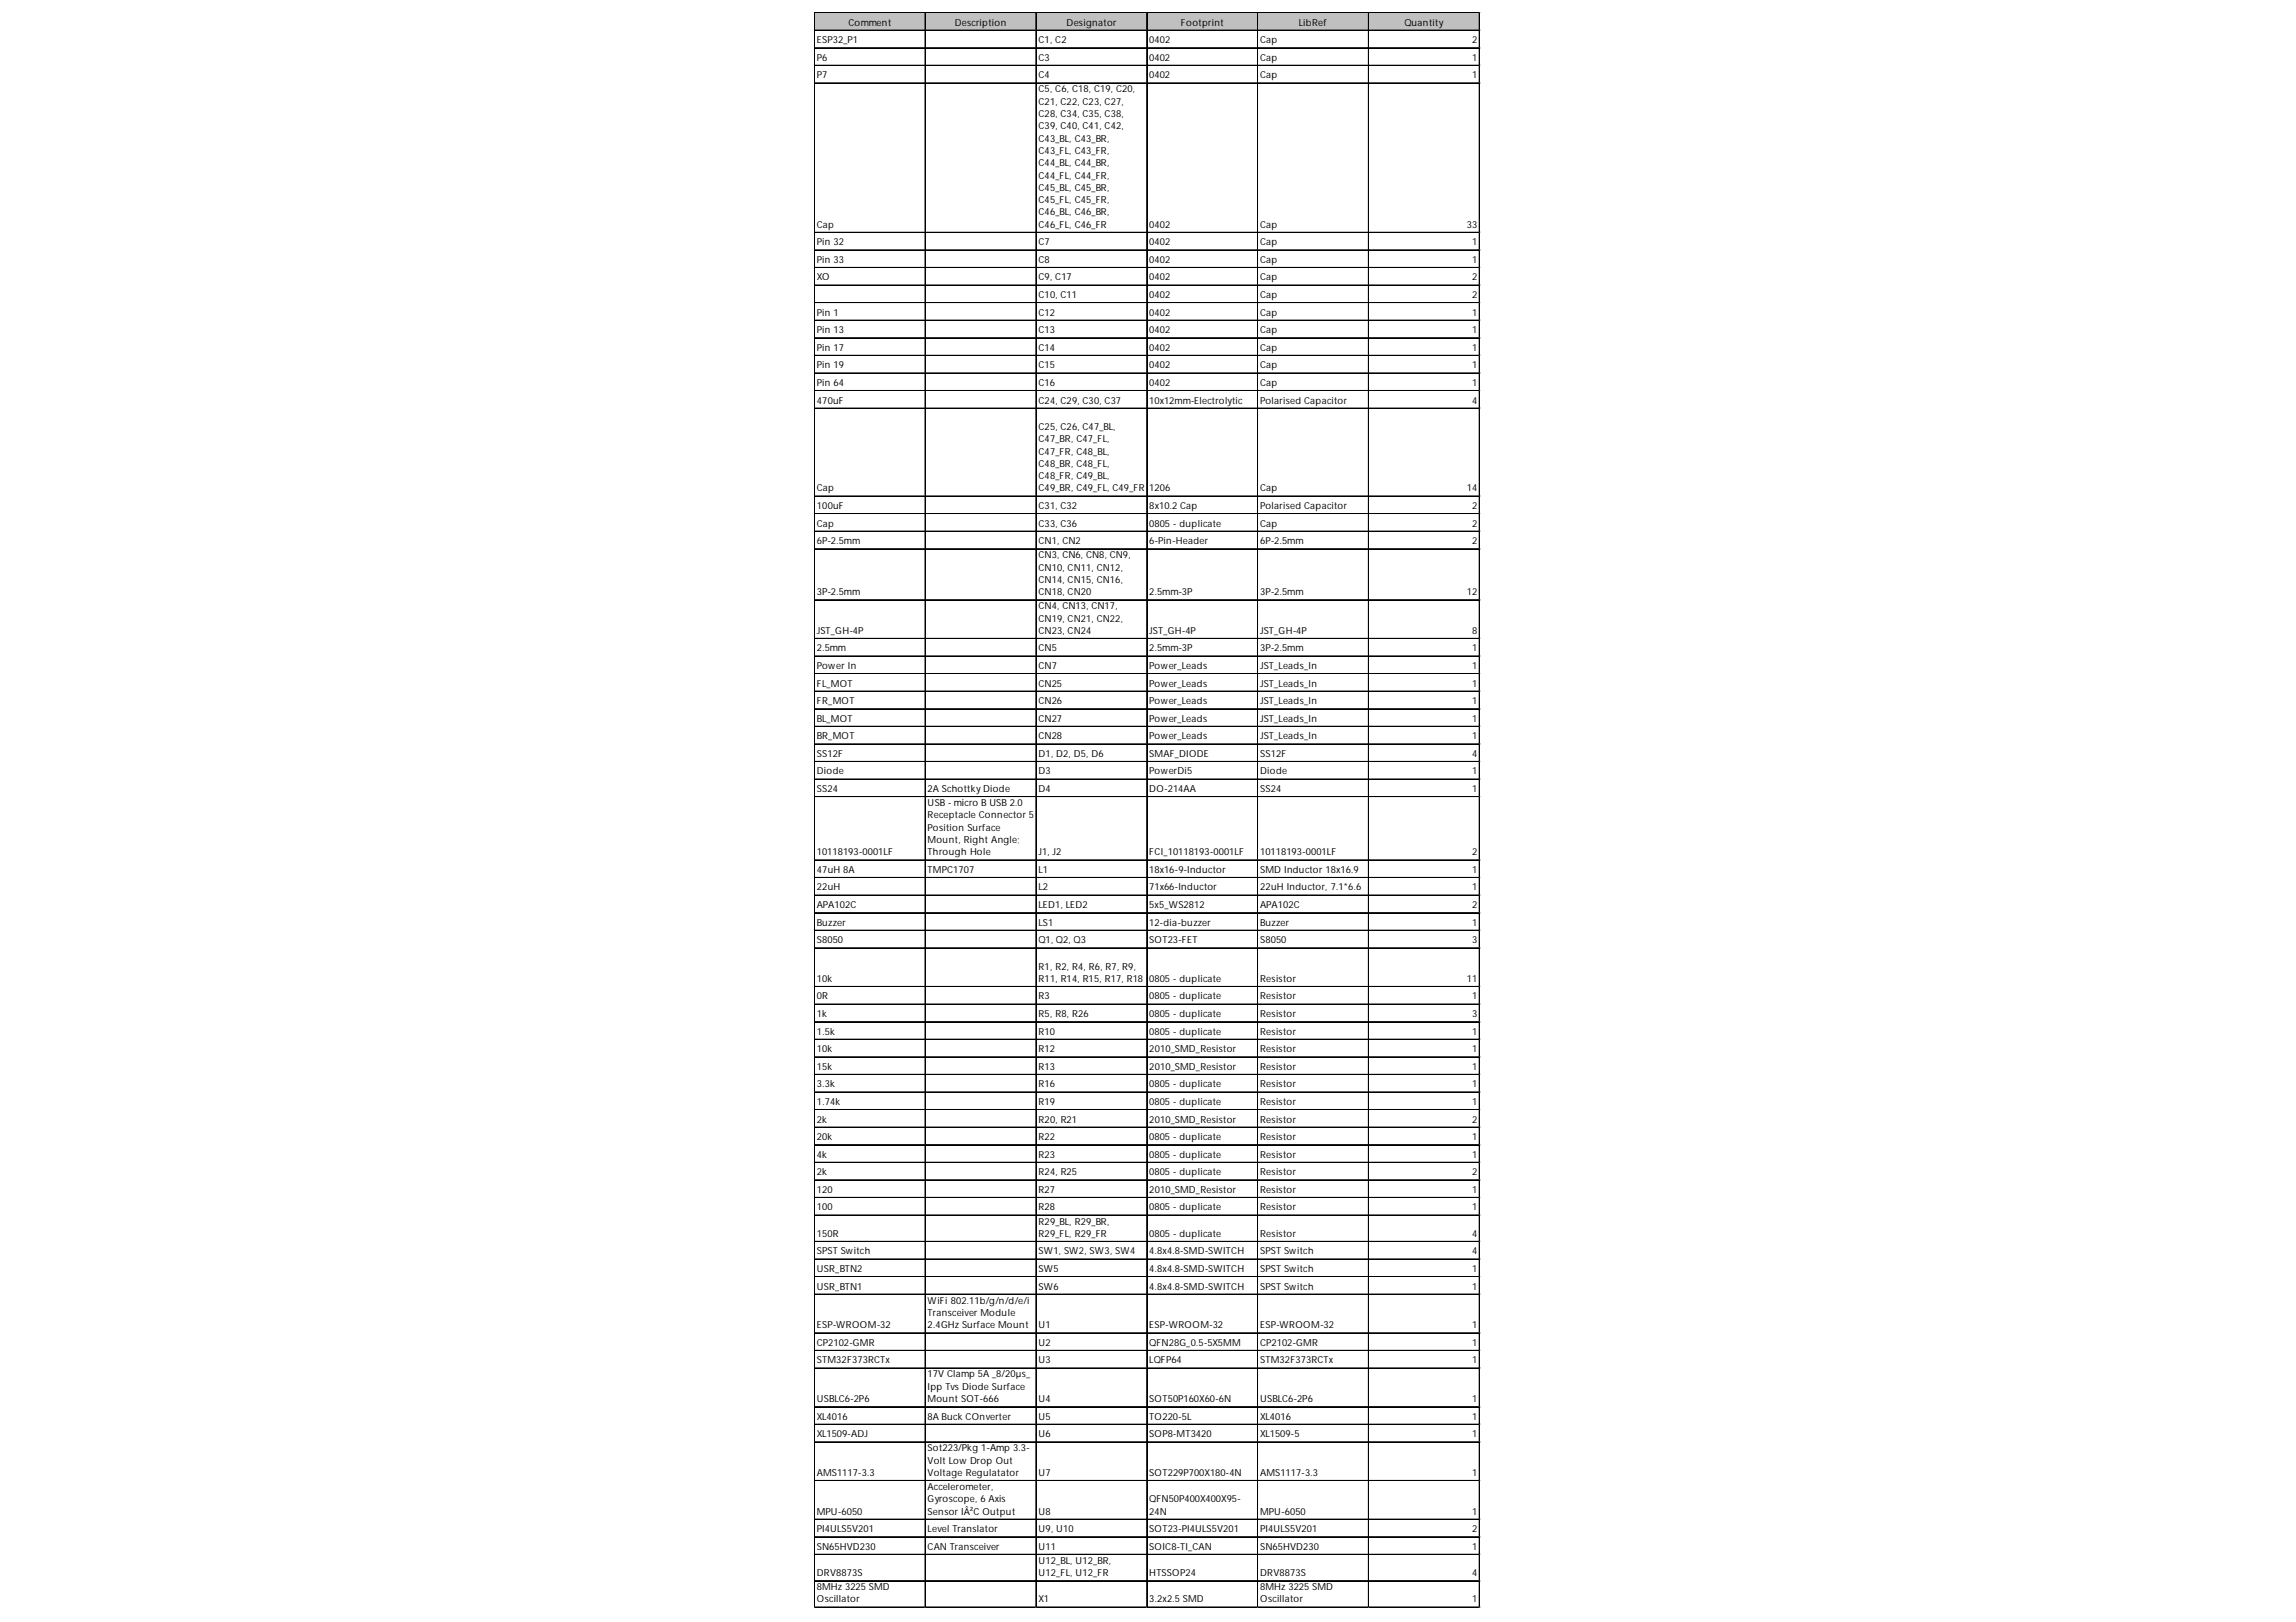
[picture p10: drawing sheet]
<svg xmlns="http://www.w3.org/2000/svg" width="297mm" height="210mm" viewBox="0 0 297 210" stroke-linecap="round" stroke-linejoin="round" font-family="sans-serif">
<defs><g id="words">
<g font-size="1.3">
<text x="105.7" y="5.6">ESP32_P1</text>
<text x="109.8" y="3.3">Comment</text>
<text x="123.5" y="3.3">Description</text>
<text x="134.4" y="5.6">C1, C2</text>
<text x="138" y="3.3">Designator</text>
<text x="148.7" y="5.6">0402</text>
<text x="152.8" y="3.3">Footprint</text>
<text x="163" y="5.6">Cap</text>
<text x="168" y="3.3">LibRef</text>
<text x="181.7" y="3.3">Quantity</text>
<text x="190.5" y="5.6">2</text>
<text x="105.7" y="7.9">P6</text>
<text x="105.7" y="10.1">P7</text>
<text x="134.4" y="7.9">C3</text>
<text x="134.4" y="10.1">C4</text>
<text x="134.4" y="12">C5, C6, C18, C19, C20,</text>
<text x="148.7" y="7.9">0402</text>
<text x="148.7" y="10.1">0402</text>
<text x="163" y="7.9">Cap</text>
<text x="163" y="10.1">Cap</text>
<text x="190.5" y="7.9">1</text>
<text x="190.5" y="10.1">1</text>
<text x="134.4" y="13.5">C21, C22, C23, C27,</text>
<text x="134.4" y="15.1">C28, C34, C35, C38,</text>
<text x="134.4" y="16.7">C39, C40, C41, C42,</text>
<text x="134.4" y="18.3">C43_BL, C43_BR,</text>
<text x="134.4" y="19.9">C43_FL, C43_FR,</text>
<text x="134.4" y="21.5">C44_BL, C44_BR,</text>
<text x="134.4" y="23.1">C44_FL, C44_FR,</text>
<text x="105.7" y="29.5">Cap</text>
<text x="134.4" y="24.7">C45_BL, C45_BR,</text>
<text x="134.4" y="26.3">C45_FL, C45_FR,</text>
<text x="134.4" y="27.9">C46_BL, C46_BR,</text>
<text x="134.4" y="29.5">C46_FL, C46_FR</text>
<text x="148.7" y="29.5">0402</text>
<text x="163" y="29.5">Cap</text>
<text x="189.8" y="29.5">33</text>
<text x="105.7" y="31.7">Pin 32</text>
<text x="105.7" y="34">Pin 33</text>
<text x="134.4" y="31.7">C7</text>
<text x="134.4" y="34">C8</text>
<text x="148.7" y="31.7">0402</text>
<text x="148.7" y="34">0402</text>
<text x="163" y="31.7">Cap</text>
<text x="163" y="34">Cap</text>
<text x="190.5" y="31.7">1</text>
<text x="190.5" y="34">1</text>
<text x="105.7" y="36.3">XO</text>
<text x="105.7" y="40.8">Pin 1</text>
<text x="134.4" y="36.3">C9, C17</text>
<text x="134.4" y="38.6">C10, C11</text>
<text x="134.4" y="40.8">C12</text>
<text x="148.7" y="36.3">0402</text>
<text x="148.7" y="38.6">0402</text>
<text x="148.7" y="40.8">0402</text>
<text x="163" y="36.3">Cap</text>
<text x="163" y="38.6">Cap</text>
<text x="163" y="40.8">Cap</text>
<text x="190.5" y="36.3">2</text>
<text x="190.5" y="38.6">2</text>
<text x="190.5" y="40.8">1</text>
<text x="105.7" y="43.1">Pin 13</text>
<text x="105.7" y="45.4">Pin 17</text>
<text x="105.7" y="47.7">Pin 19</text>
<text x="134.4" y="43.1">C13</text>
<text x="134.4" y="45.4">C14</text>
<text x="134.4" y="47.7">C15</text>
<text x="148.7" y="43.1">0402</text>
<text x="148.7" y="45.4">0402</text>
<text x="148.7" y="47.7">0402</text>
<text x="163" y="43.1">Cap</text>
<text x="163" y="45.4">Cap</text>
<text x="163" y="47.7">Cap</text>
<text x="190.5" y="43.1">1</text>
<text x="190.5" y="45.4">1</text>
<text x="190.5" y="47.7">1</text>
<text x="105.7" y="49.9">Pin 64</text>
<text x="105.7" y="52.2">470uF</text>
<text x="134.4" y="49.9">C16</text>
<text x="134.4" y="52.2">C24, C29, C30, C37</text>
<text x="148.7" y="49.9">0402</text>
<text x="148.7" y="52.2">10x12mm-Electrolytic</text>
<text x="163" y="49.9">Cap</text>
<text x="163" y="52.2">Polarised Capacitor</text>
<text x="190.5" y="49.9">1</text>
<text x="190.5" y="52.2">4</text>
<text x="134.4" y="55.6">C25, C26, C47_BL,</text>
<text x="134.4" y="57.2">C47_BR, C47_FL,</text>
<text x="134.4" y="58.8">C47_FR, C48_BL,</text>
<text x="105.7" y="63.6">Cap</text>
<text x="105.7" y="65.9">100uF</text>
<text x="134.4" y="60.4">C48_BR, C48_FL,</text>
<text x="134.4" y="62">C48_FR, C49_BL,</text>
<text x="134.4" y="63.6">C49_BR, C49_FL, C49_FR</text>
<text x="134.4" y="65.9">C31, C32</text>
<text x="148.7" y="63.6">1206</text>
<text x="148.7" y="65.9">8x10.2 Cap</text>
<text x="163" y="63.6">Cap</text>
<text x="163" y="65.9">Polarised Capacitor</text>
<text x="189.8" y="63.6">14</text>
<text x="190.5" y="65.9">2</text>
<text x="105.7" y="68.1">Cap</text>
<text x="105.7" y="70.4">6P-2.5mm</text>
<text x="134.4" y="68.1">C33, C36</text>
<text x="134.4" y="70.4">CN1, CN2</text>
<text x="148.7" y="68.1">0805 - duplicate</text>
<text x="148.7" y="70.4">6-Pin-Header</text>
<text x="163" y="68.1">Cap</text>
<text x="163" y="70.4">6P-2.5mm</text>
<text x="190.5" y="68.1">2</text>
<text x="190.5" y="70.4">2</text>
<text x="105.7" y="77">3P-2.5mm</text>
<text x="134.4" y="72.2">CN3, CN6, CN8, CN9,</text>
<text x="134.4" y="73.8">CN10, CN11, CN12,</text>
<text x="134.4" y="75.4">CN14, CN15, CN16,</text>
<text x="134.4" y="77">CN18, CN20</text>
<text x="148.7" y="77">2.5mm-3P</text>
<text x="163" y="77">3P-2.5mm</text>
<text x="189.8" y="77">12</text>
<text x="105.7" y="82">JST_GH-4P</text>
<text x="134.4" y="78.8">CN4, CN13, CN17,</text>
<text x="134.4" y="80.4">CN19, CN21, CN22,</text>
<text x="134.4" y="82">CN23, CN24</text>
<text x="148.7" y="82">JST_GH-4P</text>
<text x="163" y="82">JST_GH-4P</text>
<text x="190.5" y="82">8</text>
<text x="105.7" y="84.3">2.5mm</text>
<text x="105.7" y="86.6">Power In</text>
<text x="105.7" y="88.8">FL_MOT</text>
<text x="134.4" y="84.3">CN5</text>
<text x="134.4" y="86.6">CN7</text>
<text x="134.4" y="88.8">CN25</text>
<text x="148.7" y="84.3">2.5mm-3P</text>
<text x="148.7" y="86.6">Power_Leads</text>
<text x="148.7" y="88.8">Power_Leads</text>
<text x="163" y="84.3">3P-2.5mm</text>
<text x="163" y="86.6">JST_Leads_In</text>
<text x="163" y="88.8">JST_Leads_In</text>
<text x="190.5" y="84.3">1</text>
<text x="190.5" y="86.6">1</text>
<text x="190.5" y="88.8">1</text>
<text x="105.7" y="91.1">FR_MOT</text>
<text x="105.7" y="93.4">BL_MOT</text>
<text x="105.7" y="95.7">BR_MOT</text>
<text x="134.4" y="91.1">CN26</text>
<text x="134.4" y="93.4">CN27</text>
<text x="134.4" y="95.7">CN28</text>
<text x="148.7" y="91.1">Power_Leads</text>
<text x="148.7" y="93.4">Power_Leads</text>
<text x="148.7" y="95.7">Power_Leads</text>
<text x="163" y="91.1">JST_Leads_In</text>
<text x="163" y="93.4">JST_Leads_In</text>
<text x="163" y="95.7">JST_Leads_In</text>
<text x="190.5" y="91.1">1</text>
<text x="190.5" y="93.4">1</text>
<text x="190.5" y="95.7">1</text>
<text x="105.7" y="97.9">SS12F</text>
<text x="105.7" y="100.2">Diode</text>
<text x="134.4" y="97.9">D1, D2, D5, D6</text>
<text x="134.4" y="100.2">D3</text>
<text x="148.7" y="97.9">SMAF_DIODE</text>
<text x="148.7" y="100.2">PowerDi5</text>
<text x="163" y="97.9">SS12F</text>
<text x="163" y="100.2">Diode</text>
<text x="190.5" y="97.9">4</text>
<text x="190.5" y="100.2">1</text>
<text x="105.7" y="102.5">SS24</text>
<text x="120" y="102.5">2A Schottky Diode</text>
<text x="120" y="104.3">USB - micro B USB 2.0</text>
<text x="120" y="105.9">Receptacle Connector 5</text>
<text x="120" y="107.5">Position Surface</text>
<text x="134.4" y="102.5">D4</text>
<text x="148.7" y="102.5">DO-214AA</text>
<text x="163" y="102.5">SS24</text>
<text x="190.5" y="102.5">1</text>
<text x="105.7" y="110.7">10118193-0001LF</text>
<text x="105.7" y="113">47uH 8A</text>
<text x="120" y="109.1">Mount, Right Angle;</text>
<text x="120" y="110.7">Through Hole</text>
<text x="120" y="113">TMPC1707</text>
<text x="134.4" y="110.7">J1, J2</text>
<text x="134.4" y="113">L1</text>
<text x="148.7" y="110.7">FCI_10118193-0001LF</text>
<text x="148.7" y="113">18x16-9-Inductor</text>
<text x="163" y="110.7">10118193-0001LF</text>
<text x="163" y="113">SMD Inductor 18x16.9</text>
<text x="190.5" y="110.7">2</text>
<text x="190.5" y="113">1</text>
<text x="105.7" y="115.2">22uH</text>
<text x="105.7" y="117.5">APA102C</text>
<text x="105.7" y="119.8">Buzzer</text>
<text x="134.4" y="115.2">L2</text>
<text x="134.4" y="117.5">LED1, LED2</text>
<text x="134.4" y="119.8">LS1</text>
<text x="148.7" y="115.2">71x66-Inductor</text>
<text x="148.7" y="117.5">5x5_WS2812</text>
<text x="148.7" y="119.8">12-dia-buzzer</text>
<text x="163" y="115.2">22uH Inductor, 7.1*6.6</text>
<text x="163" y="117.5">APA102C</text>
<text x="163" y="119.8">Buzzer</text>
<text x="190.5" y="115.2">1</text>
<text x="190.5" y="117.5">2</text>
<text x="190.5" y="119.8">1</text>
<text x="105.7" y="122.1">S8050</text>
<text x="134.4" y="122.1">Q1, Q2, Q3</text>
<text x="134.4" y="125.5">R1, R2, R4, R6, R7, R9,</text>
<text x="148.7" y="122.1">SOT23-FET</text>
<text x="163" y="122.1">S8050</text>
<text x="190.5" y="122.1">3</text>
<text x="105.7" y="127.1">10k</text>
<text x="105.7" y="129.3">0R</text>
<text x="105.7" y="131.6">1k</text>
<text x="134.4" y="127.1">R11, R14, R15, R17, R18</text>
<text x="134.4" y="129.3">R3</text>
<text x="134.4" y="131.6">R5, R8, R26</text>
<text x="148.7" y="127.1">0805 - duplicate</text>
<text x="148.7" y="129.3">0805 - duplicate</text>
<text x="148.7" y="131.6">0805 - duplicate</text>
<text x="163" y="127.1">Resistor</text>
<text x="163" y="129.3">Resistor</text>
<text x="163" y="131.6">Resistor</text>
<text x="189.8" y="127.1">11</text>
<text x="190.5" y="129.3">1</text>
<text x="190.5" y="131.6">3</text>
<text x="105.7" y="133.9">1.5k</text>
<text x="105.7" y="136.2">10k</text>
<text x="134.4" y="133.9">R10</text>
<text x="134.4" y="136.2">R12</text>
<text x="148.7" y="133.9">0805 - duplicate</text>
<text x="148.7" y="136.2">2010_SMD_Resistor</text>
<text x="163" y="133.9">Resistor</text>
<text x="163" y="136.2">Resistor</text>
<text x="190.5" y="133.9">1</text>
<text x="190.5" y="136.2">1</text>
<text x="105.7" y="138.4">15k</text>
<text x="105.7" y="140.7">3.3k</text>
<text x="105.7" y="143">1.74k</text>
<text x="134.4" y="138.4">R13</text>
<text x="134.4" y="140.7">R16</text>
<text x="134.4" y="143">R19</text>
<text x="148.7" y="138.4">2010_SMD_Resistor</text>
<text x="148.7" y="140.7">0805 - duplicate</text>
<text x="148.7" y="143">0805 - duplicate</text>
<text x="163" y="138.4">Resistor</text>
<text x="163" y="140.7">Resistor</text>
<text x="163" y="143">Resistor</text>
<text x="190.5" y="138.4">1</text>
<text x="190.5" y="140.7">1</text>
<text x="190.5" y="143">1</text>
<text x="105.7" y="145.3">2k</text>
<text x="105.7" y="147.5">20k</text>
<text x="105.7" y="149.8">4k</text>
<text x="134.4" y="145.3">R20, R21</text>
<text x="134.4" y="147.5">R22</text>
<text x="134.4" y="149.8">R23</text>
<text x="148.7" y="145.3">2010_SMD_Resistor</text>
<text x="148.7" y="147.5">0805 - duplicate</text>
<text x="148.7" y="149.8">0805 - duplicate</text>
<text x="163" y="145.3">Resistor</text>
<text x="163" y="147.5">Resistor</text>
<text x="163" y="149.8">Resistor</text>
<text x="190.5" y="145.3">2</text>
<text x="190.5" y="147.5">1</text>
<text x="190.5" y="149.8">1</text>
<text x="105.7" y="152.1">2k</text>
<text x="105.7" y="154.4">120</text>
<text x="134.4" y="152.1">R24, R25</text>
<text x="134.4" y="154.4">R27</text>
<text x="148.7" y="152.1">0805 - duplicate</text>
<text x="148.7" y="154.4">2010_SMD_Resistor</text>
<text x="163" y="152.1">Resistor</text>
<text x="163" y="154.4">Resistor</text>
<text x="190.5" y="152.1">2</text>
<text x="190.5" y="154.4">1</text>
<text x="105.7" y="156.6">100</text>
<text x="105.7" y="160.1">150R</text>
<text x="134.4" y="156.6">R28</text>
<text x="134.4" y="158.5">R29_BL, R29_BR,</text>
<text x="134.4" y="160.1">R29_FL, R29_FR</text>
<text x="148.7" y="156.6">0805 - duplicate</text>
<text x="148.7" y="160.1">0805 - duplicate</text>
<text x="163" y="156.6">Resistor</text>
<text x="163" y="160.1">Resistor</text>
<text x="190.5" y="156.6">1</text>
<text x="190.5" y="160.1">4</text>
<text x="105.7" y="162.3">SPST Switch</text>
<text x="105.7" y="164.6">USR_BTN2</text>
<text x="105.7" y="166.9">USR_BTN1</text>
<text x="134.4" y="162.3">SW1, SW2, SW3, SW4</text>
<text x="134.4" y="164.6">SW5</text>
<text x="134.4" y="166.9">SW6</text>
<text x="148.7" y="162.3">4.8x4.8-SMD-SWITCH</text>
<text x="148.7" y="164.6">4.8x4.8-SMD-SWITCH</text>
<text x="148.7" y="166.9">4.8x4.8-SMD-SWITCH</text>
<text x="163" y="162.3">SPST Switch</text>
<text x="163" y="164.6">SPST Switch</text>
<text x="163" y="166.9">SPST Switch</text>
<text x="190.5" y="162.3">4</text>
<text x="190.5" y="164.6">1</text>
<text x="190.5" y="166.9">1</text>
<text x="105.7" y="171.9">ESP-WROOM-32</text>
<text x="120" y="168.7">WiFi 802.11b/g/n/d/e/i</text>
<text x="120" y="170.3">Transceiver Module</text>
<text x="120" y="171.9">2.4GHz Surface Mount</text>
<text x="134.4" y="171.9">U1</text>
<text x="148.7" y="171.9">ESP-WROOM-32</text>
<text x="163" y="171.9">ESP-WROOM-32</text>
<text x="190.5" y="171.9">1</text>
<text x="105.7" y="174.2">CP2102-GMR</text>
<text x="105.7" y="176.4">STM32F373RCTx</text>
<text x="120" y="178.3">17V Clamp 5A _8/20µs_</text>
<text x="120" y="179.8">Ipp Tvs Diode Surface</text>
<text x="134.4" y="174.2">U2</text>
<text x="134.4" y="176.4">U3</text>
<text x="148.7" y="174.2">QFN28G_0.5-5X5MM</text>
<text x="148.7" y="176.4">LQFP64</text>
<text x="163" y="174.2">CP2102-GMR</text>
<text x="163" y="176.4">STM32F373RCTx</text>
<text x="190.5" y="174.2">1</text>
<text x="190.5" y="176.4">1</text>
<text x="105.7" y="181.4">USBLC6-2P6</text>
<text x="105.7" y="183.7">XL4016</text>
<text x="105.7" y="186">XL1509-ADJ</text>
<text x="120" y="181.4">Mount SOT-666</text>
<text x="120" y="183.7">8A Buck COnverter</text>
<text x="134.4" y="181.4">U4</text>
<text x="134.4" y="183.7">U5</text>
<text x="134.4" y="186">U6</text>
<text x="148.7" y="181.4">SOT50P160X60-6N</text>
<text x="148.7" y="183.7">TO220-5L</text>
<text x="148.7" y="186">SOP8-MT3420</text>
<text x="163" y="181.4">USBLC6-2P6</text>
<text x="163" y="183.7">XL4016</text>
<text x="163" y="186">XL1509-5</text>
<text x="190.5" y="181.4">1</text>
<text x="190.5" y="183.7">1</text>
<text x="190.5" y="186">1</text>
<text x="105.7" y="191">AMS1117-3.3</text>
<text x="120" y="187.8">Sot223/Pkg 1-Amp 3.3-</text>
<text x="120" y="189.4">Volt Low Drop Out</text>
<text x="120" y="191">Voltage Regulatator</text>
<text x="134.4" y="191">U7</text>
<text x="148.7" y="191">SOT229P700X180-4N</text>
<text x="163" y="191">AMS1117-3.3</text>
<text x="190.5" y="191">1</text>
<text x="105.7" y="196">MPU-6050</text>
<text x="120" y="192.8">Accelerometer,</text>
<text x="120" y="194.4">Gyroscope, 6 Axis</text>
<text x="120" y="196">Sensor IÂ²C Output</text>
<text x="134.4" y="196">U8</text>
<text x="148.7" y="194.4">QFN50P400X400X95-</text>
<text x="148.7" y="196">24N</text>
<text x="163" y="196">MPU-6050</text>
<text x="190.5" y="196">1</text>
<text x="105.7" y="198.3">PI4ULS5V201</text>
<text x="105.7" y="200.6">SN65HVD230</text>
<text x="105.7" y="204">DRV8873S</text>
<text x="120" y="198.3">Level Translator</text>
<text x="120" y="200.6">CAN Transceiver</text>
<text x="134.4" y="198.3">U9, U10</text>
<text x="134.4" y="200.6">U11</text>
<text x="134.4" y="202.4">U12_BL, U12_BR,</text>
<text x="134.4" y="204">U12_FL, U12_FR</text>
<text x="148.7" y="198.3">SOT23-PI4ULS5V201</text>
<text x="148.7" y="200.6">SOIC8-TI_CAN</text>
<text x="148.7" y="204">HTSSOP24</text>
<text x="163" y="198.3">PI4ULS5V201</text>
<text x="163" y="200.6">SN65HVD230</text>
<text x="163" y="204">DRV8873S</text>
<text x="190.5" y="198.3">2</text>
<text x="190.5" y="200.6">1</text>
<text x="190.5" y="204">4</text>
<text x="105.7" y="205.8">8MHz 3225 SMD</text>
<text x="105.7" y="207.4">Oscillator</text>
<text x="134.4" y="207.4">X1</text>
<text x="148.7" y="207.4">3.2x2.5 SMD</text>
<text x="163" y="205.8">8MHz 3225 SMD</text>
<text x="163" y="207.4">Oscillator</text>
<text x="190.5" y="207.4">1</text>
</g>
</g></defs>
<path d="M105.4 1.7h86.1v2.3h-86.1z" fill="#c0c0c0"/>
<g fill="none" stroke="#000" stroke-width=".13">
<path d="M105.3 1.6v206.5M105.4 1.6v206.5M105.4 1.6h86.1M105.4 1.7h86.1M105.4 3.9h86.1M105.4 6.2h86.1M105.4 8.4h86.1M105.4 8.5h86.1M105.4 10.7h86.1M105.4 10.8h86.1M119.7 1.7v206.4M134 1.7v206.4"/>
<path d="M134.1 1.7v206.4M148.3 1.7v206.4M148.4 1.7v206.4M162.7 1.7v206.4M177 1.7v206.4M177.1 1.7v206.4M191.4 1.7v206.4M105.4 30.1h86.1M105.4 32.3h86.1M105.4 32.4h86.1M105.4 34.6h86.1M105.4 34.7h86.1"/>
<path d="M105.4 36.9h86.1M105.4 39.2h86.1M105.4 41.4h86.1M105.4 41.5h86.1M105.4 43.7h86.1M105.4 43.8h86.1M105.4 46h86.1M105.4 48.3h86.1M105.4 50.5h86.1M105.4 50.6h86.1M105.4 52.8h86.1M105.4 52.9h86.1"/>
<path d="M105.4 64.2h86.1M105.4 66.5h86.1M105.4 68.7h86.1M105.4 68.8h86.1M105.4 71h86.1M105.4 71.1h86.1M105.4 77.6h86.1M105.4 77.7h86.1M105.4 82.6h86.1M105.4 82.7h86.1M105.4 84.9h86.1M105.4 87.2h86.1"/>
<path d="M105.4 89.4h86.1M105.4 89.5h86.1M105.4 91.7h86.1M105.4 91.8h86.1M105.4 94h86.1M105.4 96.3h86.1M105.4 98.5h86.1M105.4 98.6h86.1M105.4 100.8h86.1M105.4 100.9h86.1M105.4 103.1h86.1M105.4 111.3h86.1"/>
<path d="M105.4 113.5h86.1M105.4 113.6h86.1M105.4 115.8h86.1M105.4 115.9h86.1M105.4 118.1h86.1M105.4 118.2h86.1M105.4 120.4h86.1M105.4 122.6h86.1M105.4 122.7h86.1M105.4 127.7h86.1M105.4 129.9h86.1M105.4 130h86.1"/>
<path d="M105.4 132.2h86.1M105.4 132.3h86.1M105.4 134.5h86.1M105.4 136.8h86.1M105.4 139h86.1M105.4 139.1h86.1M105.4 141.3h86.1M105.4 141.4h86.1M105.4 143.6h86.1M105.4 145.9h86.1M105.4 148.1h86.1M105.4 148.2h86.1"/>
<path d="M105.4 150.4h86.1M105.4 150.5h86.1M105.4 152.7h86.1M105.4 155h86.1M105.4 157.2h86.1M105.4 157.3h86.1M105.4 160.6h86.1M105.4 160.7h86.1M105.4 162.9h86.1M105.4 163h86.1M105.4 165.2h86.1M105.4 167.5h86.1"/>
<path d="M105.4 172.5h86.1M105.4 174.7h86.1M105.4 174.8h86.1M105.4 177h86.1M105.4 177.1h86.1M105.4 182h86.1M105.4 182.1h86.1M105.4 184.3h86.1M105.4 184.4h86.1M105.4 186.6h86.1M105.4 191.6h86.1M105.4 196.6h86.1"/>
<path d="M105.4 198.9h86.1M105.4 201.1h86.1M105.4 201.2h86.1M105.4 204.5h86.1M105.4 204.6h86.1M105.4 208h86.1"/>
</g>
<path d="M105.3 208.1h.1" fill="none" stroke="#d4d4d4" stroke-width=".13"/>
<path d="M105.3 208.1h.1z" fill="#d4d4d4"/>
<path d="M119.7 208.1h.1" fill="none" stroke="#d4d4d4" stroke-width=".13"/>
<path d="M119.7 208.1h.1z" fill="#d4d4d4"/>
<path d="M134 208.1h.1" fill="none" stroke="#d4d4d4" stroke-width=".13"/>
<path d="M134 208.1h.1z" fill="#d4d4d4"/>
<path d="M148.3 208.1h.1" fill="none" stroke="#d4d4d4" stroke-width=".13"/>
<path d="M148.3 208.1h.2z" fill="#d4d4d4"/>
<path d="M162.7 208.1h.1" fill="none" stroke="#d4d4d4" stroke-width=".13"/>
<path d="M162.7 208.1h.1z" fill="#d4d4d4"/>
<path d="M177 208.1h.1" fill="none" stroke="#d4d4d4" stroke-width=".13"/>
<path d="M177 208.1h.1z" fill="#d4d4d4"/>
<path d="M191.4 208.1h.1" fill="none" stroke="#d4d4d4" stroke-width=".13"/>
<path d="M191.4 208.1h.1z" fill="#d4d4d4"/>
<path d="M191.5 1.6h.1" fill="none" stroke="#d4d4d4" stroke-width=".13"/>
<path d="M191.5 1.6v.1z" fill="#d4d4d4"/>
<path d="M191.5 3.9h.1" fill="none" stroke="#d4d4d4" stroke-width=".13"/>
<path d="M191.5 3.9v.1z" fill="#d4d4d4"/>
<path d="M191.5 6.2h.1" fill="none" stroke="#d4d4d4" stroke-width=".13"/>
<path d="M191.5 6.2v.1z" fill="#d4d4d4"/>
<path d="M191.5 8.4h.1" fill="none" stroke="#d4d4d4" stroke-width=".13"/>
<path d="M191.5 8.4v.2z" fill="#d4d4d4"/>
<path d="M191.5 10.7h.1" fill="none" stroke="#d4d4d4" stroke-width=".13"/>
<path d="M191.5 10.7v.1z" fill="#d4d4d4"/>
<path d="M191.5 30.1h.1" fill="none" stroke="#d4d4d4" stroke-width=".13"/>
<path d="M191.5 30.1v.1z" fill="#d4d4d4"/>
<path d="M191.5 32.3h.1" fill="none" stroke="#d4d4d4" stroke-width=".13"/>
<path d="M191.5 32.3v.1z" fill="#d4d4d4"/>
<path d="M191.5 34.6h.1" fill="none" stroke="#d4d4d4" stroke-width=".13"/>
<path d="M191.5 34.6v.1z" fill="#d4d4d4"/>
<path d="M191.5 36.9h.1" fill="none" stroke="#d4d4d4" stroke-width=".13"/>
<path d="M191.5 36.9v.1z" fill="#d4d4d4"/>
<path d="M191.5 39.2h.1" fill="none" stroke="#d4d4d4" stroke-width=".13"/>
<path d="M191.5 39.2v.1z" fill="#d4d4d4"/>
<path d="M191.5 41.4h.1" fill="none" stroke="#d4d4d4" stroke-width=".13"/>
<path d="M191.5 41.4v.1z" fill="#d4d4d4"/>
<path d="M191.5 43.7h.1" fill="none" stroke="#d4d4d4" stroke-width=".13"/>
<path d="M191.5 43.7v.1z" fill="#d4d4d4"/>
<path d="M191.5 46h.1" fill="none" stroke="#d4d4d4" stroke-width=".13"/>
<path d="M191.5 46v.1z" fill="#d4d4d4"/>
<path d="M191.5 48.3h.1" fill="none" stroke="#d4d4d4" stroke-width=".13"/>
<path d="M191.5 48.3v.1z" fill="#d4d4d4"/>
<path d="M191.5 50.5h.1" fill="none" stroke="#d4d4d4" stroke-width=".13"/>
<path d="M191.5 50.5v.1z" fill="#d4d4d4"/>
<path d="M191.5 52.8h.1" fill="none" stroke="#d4d4d4" stroke-width=".13"/>
<path d="M191.5 52.8v.1z" fill="#d4d4d4"/>
<path d="M191.5 64.2h.1" fill="none" stroke="#d4d4d4" stroke-width=".13"/>
<path d="M191.5 64.2v.1z" fill="#d4d4d4"/>
<path d="M191.5 66.5h.1" fill="none" stroke="#d4d4d4" stroke-width=".13"/>
<path d="M191.5 66.5v.1z" fill="#d4d4d4"/>
<path d="M191.5 68.7h.1" fill="none" stroke="#d4d4d4" stroke-width=".13"/>
<path d="M191.5 68.7v.1z" fill="#d4d4d4"/>
<path d="M191.5 71h.1" fill="none" stroke="#d4d4d4" stroke-width=".13"/>
<path d="M191.5 71v.1z" fill="#d4d4d4"/>
<path d="M191.5 77.6h.1" fill="none" stroke="#d4d4d4" stroke-width=".13"/>
<path d="M191.5 77.6v.1z" fill="#d4d4d4"/>
<path d="M191.5 82.6h.1" fill="none" stroke="#d4d4d4" stroke-width=".13"/>
<path d="M191.5 82.6v.1z" fill="#d4d4d4"/>
<path d="M191.5 84.9h.1" fill="none" stroke="#d4d4d4" stroke-width=".13"/>
<path d="M191.5 84.9v.1z" fill="#d4d4d4"/>
<path d="M191.5 87.2h.1" fill="none" stroke="#d4d4d4" stroke-width=".13"/>
<path d="M191.5 87.2v.1z" fill="#d4d4d4"/>
<path d="M191.5 89.4h.1" fill="none" stroke="#d4d4d4" stroke-width=".13"/>
<path d="M191.5 89.4v.1z" fill="#d4d4d4"/>
<path d="M191.5 91.7h.1" fill="none" stroke="#d4d4d4" stroke-width=".13"/>
<path d="M191.5 91.7v.1z" fill="#d4d4d4"/>
<path d="M191.5 94h.1" fill="none" stroke="#d4d4d4" stroke-width=".13"/>
<path d="M191.5 94v.1z" fill="#d4d4d4"/>
<path d="M191.5 96.3h.1" fill="none" stroke="#d4d4d4" stroke-width=".13"/>
<path d="M191.5 96.3v.1z" fill="#d4d4d4"/>
<path d="M191.5 98.5h.1" fill="none" stroke="#d4d4d4" stroke-width=".13"/>
<path d="M191.5 98.5v.1z" fill="#d4d4d4"/>
<path d="M191.5 100.8h.1" fill="none" stroke="#d4d4d4" stroke-width=".13"/>
<path d="M191.5 100.8v.1z" fill="#d4d4d4"/>
<path d="M191.5 103.1h.1" fill="none" stroke="#d4d4d4" stroke-width=".13"/>
<path d="M191.5 103.1v.1z" fill="#d4d4d4"/>
<path d="M191.5 111.3h.1" fill="none" stroke="#d4d4d4" stroke-width=".13"/>
<path d="M191.5 111.3v.1z" fill="#d4d4d4"/>
<path d="M191.5 113.5h.1" fill="none" stroke="#d4d4d4" stroke-width=".13"/>
<path d="M191.5 113.5v.2z" fill="#d4d4d4"/>
<path d="M191.5 115.8h.1" fill="none" stroke="#d4d4d4" stroke-width=".13"/>
<path d="M191.5 115.8v.1z" fill="#d4d4d4"/>
<path d="M191.5 118.1h.1" fill="none" stroke="#d4d4d4" stroke-width=".13"/>
<path d="M191.5 118.1v.1z" fill="#d4d4d4"/>
<path d="M191.5 120.4h.1" fill="none" stroke="#d4d4d4" stroke-width=".13"/>
<path d="M191.5 120.4v.1z" fill="#d4d4d4"/>
<path d="M191.5 122.6h.1" fill="none" stroke="#d4d4d4" stroke-width=".13"/>
<path d="M191.5 122.6v.2z" fill="#d4d4d4"/>
<path d="M191.5 127.7h.1" fill="none" stroke="#d4d4d4" stroke-width=".13"/>
<path d="M191.5 127.7v.1z" fill="#d4d4d4"/>
<path d="M191.5 129.9h.1" fill="none" stroke="#d4d4d4" stroke-width=".13"/>
<path d="M191.5 129.9v.1z" fill="#d4d4d4"/>
<path d="M191.5 132.2h.1" fill="none" stroke="#d4d4d4" stroke-width=".13"/>
<path d="M191.5 132.2v.1z" fill="#d4d4d4"/>
<path d="M191.5 134.5h.1" fill="none" stroke="#d4d4d4" stroke-width=".13"/>
<path d="M191.5 134.5v.1z" fill="#d4d4d4"/>
<path d="M191.5 136.8h.1" fill="none" stroke="#d4d4d4" stroke-width=".13"/>
<path d="M191.5 136.8v.1z" fill="#d4d4d4"/>
<path d="M191.5 139h.1" fill="none" stroke="#d4d4d4" stroke-width=".13"/>
<path d="M191.5 139v.1z" fill="#d4d4d4"/>
<path d="M191.5 141.3h.1" fill="none" stroke="#d4d4d4" stroke-width=".13"/>
<path d="M191.5 141.3v.1z" fill="#d4d4d4"/>
<path d="M191.5 143.6h.1" fill="none" stroke="#d4d4d4" stroke-width=".13"/>
<path d="M191.5 143.6v.1z" fill="#d4d4d4"/>
<path d="M191.5 145.9h.1" fill="none" stroke="#d4d4d4" stroke-width=".13"/>
<path d="M191.5 145.9v.1z" fill="#d4d4d4"/>
<path d="M191.5 148.1h.1" fill="none" stroke="#d4d4d4" stroke-width=".13"/>
<path d="M191.5 148.1v.1z" fill="#d4d4d4"/>
<path d="M191.5 150.4h.1" fill="none" stroke="#d4d4d4" stroke-width=".13"/>
<path d="M191.5 150.4v.1z" fill="#d4d4d4"/>
<path d="M191.5 152.7h.1" fill="none" stroke="#d4d4d4" stroke-width=".13"/>
<path d="M191.5 152.7v.1z" fill="#d4d4d4"/>
<path d="M191.5 155h.1" fill="none" stroke="#d4d4d4" stroke-width=".13"/>
<path d="M191.5 155v.1z" fill="#d4d4d4"/>
<path d="M191.5 157.2h.1" fill="none" stroke="#d4d4d4" stroke-width=".13"/>
<path d="M191.5 157.2v.1z" fill="#d4d4d4"/>
<path d="M191.5 160.6h.1" fill="none" stroke="#d4d4d4" stroke-width=".13"/>
<path d="M191.5 160.6v.2z" fill="#d4d4d4"/>
<path d="M191.5 162.9h.1" fill="none" stroke="#d4d4d4" stroke-width=".13"/>
<path d="M191.5 162.9v.1z" fill="#d4d4d4"/>
<path d="M191.5 165.2h.1" fill="none" stroke="#d4d4d4" stroke-width=".13"/>
<path d="M191.5 165.2v.1z" fill="#d4d4d4"/>
<path d="M191.5 167.5h.1" fill="none" stroke="#d4d4d4" stroke-width=".13"/>
<path d="M191.5 167.5v.1z" fill="#d4d4d4"/>
<path d="M191.5 172.5h.1" fill="none" stroke="#d4d4d4" stroke-width=".13"/>
<path d="M191.5 172.5v.1z" fill="#d4d4d4"/>
<path d="M191.5 174.7h.1" fill="none" stroke="#d4d4d4" stroke-width=".13"/>
<path d="M191.5 174.7v.2z" fill="#d4d4d4"/>
<path d="M191.5 177h.1" fill="none" stroke="#d4d4d4" stroke-width=".13"/>
<path d="M191.5 177v.1z" fill="#d4d4d4"/>
<path d="M191.5 182h.1" fill="none" stroke="#d4d4d4" stroke-width=".13"/>
<path d="M191.5 182v.1z" fill="#d4d4d4"/>
<path d="M191.5 184.3h.1" fill="none" stroke="#d4d4d4" stroke-width=".13"/>
<path d="M191.5 184.3v.1z" fill="#d4d4d4"/>
<path d="M191.5 186.6h.1" fill="none" stroke="#d4d4d4" stroke-width=".13"/>
<path d="M191.5 186.6v.1z" fill="#d4d4d4"/>
<path d="M191.5 191.6h.1" fill="none" stroke="#d4d4d4" stroke-width=".13"/>
<path d="M191.5 191.6v.1z" fill="#d4d4d4"/>
<path d="M191.5 196.6h.1" fill="none" stroke="#d4d4d4" stroke-width=".13"/>
<path d="M191.5 196.6v.1z" fill="#d4d4d4"/>
<path d="M191.5 198.9h.1" fill="none" stroke="#d4d4d4" stroke-width=".13"/>
<path d="M191.5 198.9v.1z" fill="#d4d4d4"/>
<path d="M191.5 201.1h.1" fill="none" stroke="#d4d4d4" stroke-width=".13"/>
<path d="M191.5 201.1v.1z" fill="#d4d4d4"/>
<path d="M191.5 204.5h.1" fill="none" stroke="#d4d4d4" stroke-width=".13"/>
<path d="M191.5 204.5v.2z" fill="#d4d4d4"/>
<path d="M191.5 208h.1" fill="none" stroke="#d4d4d4" stroke-width=".13"/>
<path d="M191.5 208v.1z" fill="#d4d4d4"/>
<use href="#words"/>
</svg>
